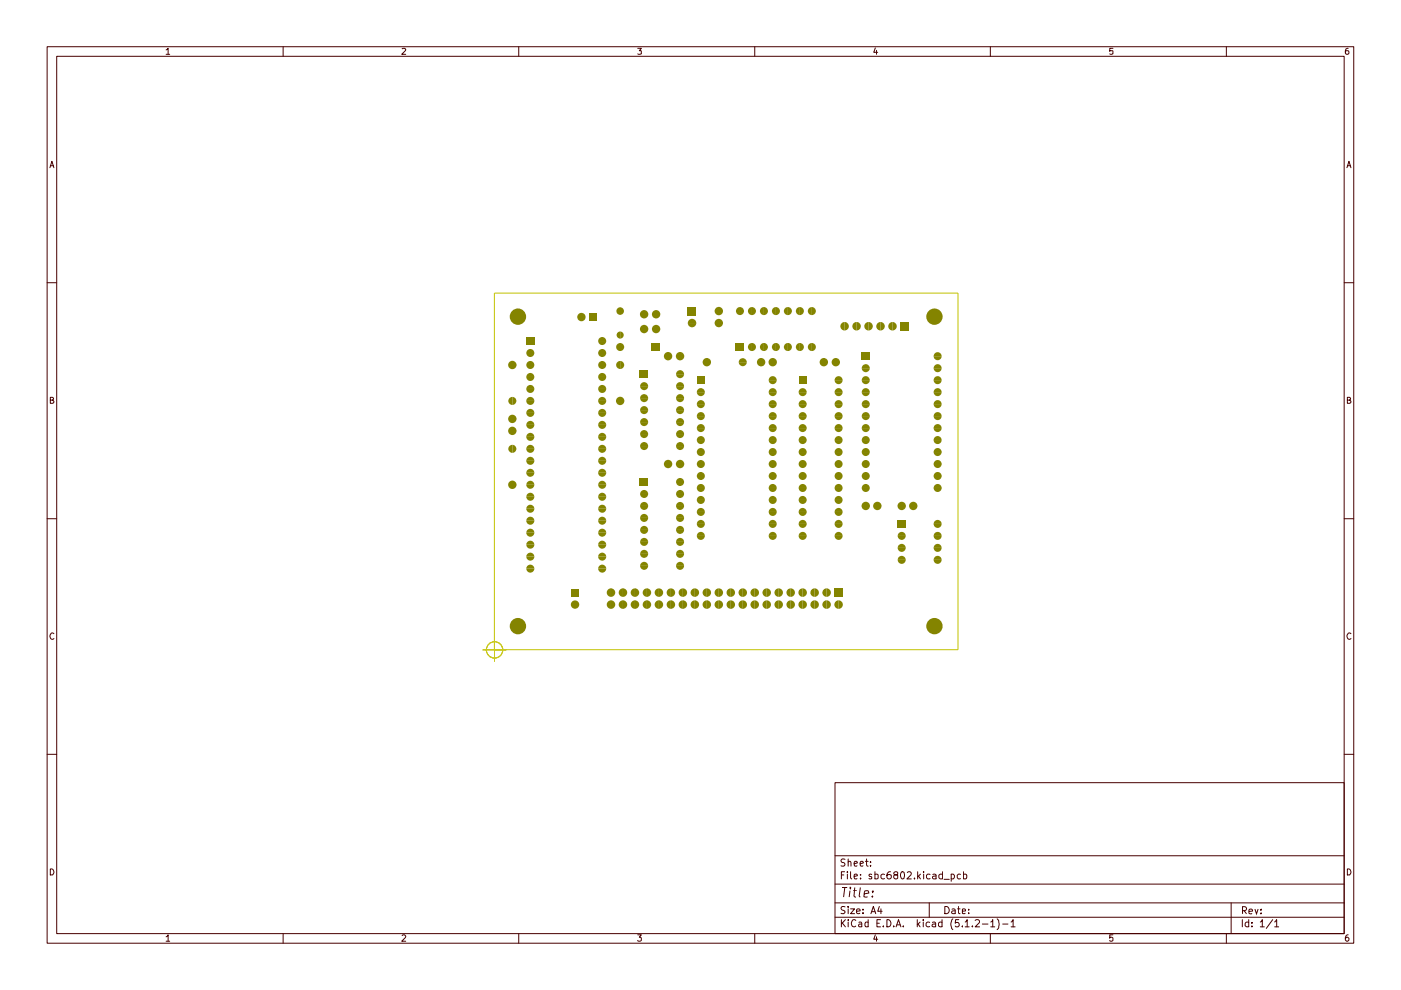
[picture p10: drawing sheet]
<svg xmlns="http://www.w3.org/2000/svg" width="297mm" height="210mm" viewBox="0 0 297 210" stroke-linecap="round" stroke-linejoin="round" font-family="sans-serif">
<g fill="none" stroke="#480000" stroke-width=".21">
<path d="M10 9.9h277v190.1h-277zM12 11.9h273v186.1h-273zM35.2 10.6l.4-.4v1.3M35.2 11.5h.8M60 9.9v2M85.3 10.3l.5-.1 .2 .4-.8 .9h.8M110 9.9v2M135.2 10.2h.8l-.4 .6h.4v.6h-.8M160 9.9v2M185.6 10.2l-.3 .9h.8M185.8 10.7v.8M210 9.9v2"/>
<path d="M236 10.2h-.7v.6h.6l.1 .6h-.7M260 9.9v2M285.8 10.2l-.4 .1-.1 .2v.9a.42 .42 0 0 0 .6-.1 .42 .42 0 0 0-.1-.5h-.4l-.2 .2M10.6 35.6l.4-1.4 .4 1.4M10.7 35.1h.6M285.6 35.6l.4-1.4 .4 1.4M285.7 35.1h.6M10 59.9h2M285 59.9h2M10.7 84.8h.6v-.5l-.6-.1v1.3h.5l.2-.4-.3-.3M285.7 84.8h.6v-.5l-.6-.1v1.3h.5l.2-.4-.3-.3M10 110h2"/>
<path d="M285 110h2M11.4 134.4a.57 .57 0 0 0-.8 0 .57 .57 0 0 0 .1 .8l.3 .4 .4-.2M286.4 134.4a.57 .57 0 0 0-.8 0 .57 .57 0 0 0 .1 .8l.3 .4 .4-.2M10 159.9h2M285 159.9h2M177 165.9h108v32.1h-108zM10.7 184.2a.71 .71 0 0 1 .7 .5 .71 .71 0 0 1-.2 .8h-.5zM35.2 198.6l.4-.4v1.4M35.2 199.6h.8M60 198v2M85.3 198.4l.1-.2h.4l.2 .4-.8 1h.8M110 198v2"/>
<path d="M135.2 198.2h.8l-.4 .5 .4 .2v.5l-.3 .2h-.3l-.2-.2M160 198v2M177 194.5h108M177 191.4h108M177 187.5h108M177 181.4h108M178.4 195v1.5M178.4 185.5h.5M178.5 188.2h1.1M178.6 195.7l.6 .8M179.1 184.8h-.7v1.6M179.1 188.2l-.2 2"/>
<path d="M179.2 192.3l-.6-.1-.3 .3 .3 .5 .5 .1 .1 .4-.3 .2-.6-.1M179.2 182.2l-.6-.1-.3 .3 .3 .5h.3l.3 .3-.3 .4h-.6M179.2 195l-.8 .9M179.7 184.8v.2M179.7 185.3v1.1M179.8 195v.2M179.8 192.2v.2M179.8 182.8l.2-.2 .3 .1 .1 .9M179.8 182.1v1.5M179.8 192.7v1M179.8 195.5v1M180.2 188.8l-.2 1.4"/>
<path d="M180.3 188.2v.2M180.3 192.7h.9l-.9 1h.9M180.3 184.8v1.3l.3 .3M180.9 188.8h.8M181.1 185.8l.7-.1-.2-.4h-.3l-.2 .2v.6l.2 .3 .4-.1M181.1 183.1l.7-.1-.2-.4-.4 .1-.1 .7 .2 .2h.4M181.2 188.2l-.1 1.7 .4 .3M181.4 195.2l-.2-.2a.77 .77 0 0 0-.7 .7 .77 .77 0 0 0 .7 .8l.2-.2M181.6 193.2l.8-.1-.1-.3-.4-.1-.3 .3v.5l.3 .2 .4-.1M182.1 195.6h.5l.1 .9M182.4 183.1l.6-.1-.1-.4-.4 .1-.1 .7 .1 .2h.5M182.4 188.2l-.2 1.7 .2 .3"/>
<path d="M182.5 186.2v.2M182.5 185.4v.1M182.7 195.9h-.5l-.2 .3 .2 .3 .5-.1M183 193.5v.2M183 192.8v.2M183.2 189.5l1-.1-.1-.5-.5-.1-.3 .1v.3l-.1 .9h.7M183.5 182.6h.6M183.7 182.1v1.3l.4 .2M184.1 195.6l-.5-.1-.2 .3 .1 .6h.6M184.1 195v1.5M184.6 183.5v.1M184.6 182.7v.2"/>
<path d="M184.7 193.7l.5-1.5 .5 1.5M184.8 185.4l-.4-.1-.2 .2 .2 .3 .4 .1v.4h-.6M184.8 193.3h.7M185 190v.2M185 188.9v.3M185.5 185.4l.4-.1 .3 .2v.7l-.3 .2-.4-.1M185.5 184.8v1.6M185.6 198.2l-.3 .9h.8M185.8 198.6v1M185.9 195.7h.5M186.4 192.2l-.3 1h.9M186.7 195h-.8v1.5h.8"/>
<path d="M186.8 192.7v1M187.3 196.3v.2M187.5 185.4a.52 .52 0 0 0-.7 .2l.1 .7h.6M188 195a.77 .77 0 0 1 .9 .7 .77 .77 0 0 1-.9 .8zM188.8 184.8h-.3a1.04 1.04 0 0 0-.3 1.5h.6l.2-.6-.4-.3-.5 .1-.1 .2M189.5 196.3v.2M189.8 185.5l-.3-.4a.52 .52 0 0 1 .8-.1l-.1 .4-.5 .1a.48 .48 0 0 0-.1 .7 .48 .48 0 0 0 .7 0v-.6l-.2-.1M190 196.5l.5-1.5 .5 1.5M190.2 196.1h.6M191.3 184.8h.1a1 1 0 0 1 0 1.6l-.4-.4a.99 .99 0 0 1 .3-1.2zM191.5 196.3v.2M192.4 185l.6-.2 .2 .5-.9 1.1h.9"/>
<path d="M193.9 186.2v.2M194.5 195v1.5M194.6 184.8v1.6M194.6 195.9l.5 .6M194.7 185.8l.5 .6M195.1 195.5l-.6 .6M195.2 185.3l-.6 .6M195.7 195v.2M195.7 195.5v1M195.8 184.8v.2M195.8 185.3v1.1M197 191.4v3.1"/>
<path d="M197.1 195.6h-.6l-.2 .7a.52 .52 0 0 0 .8 .1M197.2 185.4l-.5-.1-.3 .3v.4l.3 .4 .5-.1M197.7 195.6h.6l.1 .9M197.8 185.4l.4-.1 .3 .2v.9M198.4 195.9h-.5l-.3 .3 .3 .3 .5-.1M198.5 185.7l-.8 .2 .3 .5 .5-.1M199.7 195.6h-.6l-.1 .7a.52 .52 0 0 0 .7 .1M199.7 195v1.5M199.8 185.4a.52 .52 0 0 0-.7 .2l.1 .7h.6M199.8 184.8v1.6M200.2 186.4h1.1M200.3 192.2a.78 .78 0 0 1 1 .8 .78 .78 0 0 1-1 .7z"/>
<path d="M201.7 185.4l.4-.1 .3 .3v.4l-.3 .4-.4-.1M201.7 185.3v1.6M201.8 192.8h.6l.1 .9M202 194.8a1.74 1.74 0 0 0 0 2.3M202.5 193.1h-.5l-.2 .3 .2 .3 .5-.1M203 192.7h.5M203.2 192.2v1.3l.3 .2M203.3 195h-.7l-.1 .7 .2-.1h.4l.3 .3v.4l-.3 .2h-.4l-.2-.2M203.6 185.4l-.4-.1-.3 .3v.4l.3 .4 .4-.1M204 193.2l.7-.1-.1-.3h-.6v.8h.6M204 196.3v.2M204.3 185.4l.4-.1 .3 .3-.1 .7h-.6"/>
<path d="M204.3 184.8v1.6M204.6 195.5l.5-.5v1.5M204.6 196.5h.9M205.4 193.5v.2M205.4 192.8v.2M206.2 196.3v.2M206.8 195.2l.5-.2 .4 .3-.1 .4-.8 .8h.9M208.3 195.9h1.2M210 198v2M210.1 195.5l.4-.5v1.5M210.1 196.5h.8M211.4 194.8a1.74 1.74 0 0 1 0 2.3"/>
<path d="M212.6 195.9h1.1M214.4 195.5l.4-.5v1.5M214.4 196.5h.8M236 198.2h-.7v.7l.2-.2 .5 .2-.1 .6-.4 .1-.2-.2M260 198v2M261 191.4v6.6M263.4 195v1.5M263.4 193.1l.7-.1 .2-.3-.1-.3-.3-.2h-.5v1.6M263.8 193.1l.5 .7M264.8 195.6h-.6l-.2 .7a.52 .52 0 0 0 .8 .1M264.8 195v1.5M264.8 193.3l.8-.1-.1-.4-.5-.1-.2 .3v.6l.2 .2 .5-.1"/>
<path d="M265.4 196.3v.2M265.4 195.6v.1M266.1 192.7l.3 1.1 .3-1.1M267.2 195.5l.4-.5v1.5M267.2 196.5h.9M267.3 193.6v.2M267.3 192.8v.2M269.8 195l-1.3 1.8M270.3 195.5l.4-.5v1.5M270.3 196.5h.8M285.7 184.2a.71 .71 0 0 1 .7 .5 .71 .71 0 0 1-.2 .8h-.5zM285.8 198.2l-.4 .2a.92 .92 0 0 0 .1 1.2h.2l.3-.3v-.3l-.3-.3h-.2l-.3 .3"/>
</g>
<g fill="#848400">
<path d="M169.6 110.5a.85 .85 0 0 1 .9-.2 .85 .85 0 0 1 .5 .8h-1.7z"/>
<path d="M169.3 111.1h1.7a.85 .85 0 0 1-.8 .8 .85 .85 0 0 1-.9-.8z"/>
<path d="M169.6 113a.85 .85 0 0 1 .9-.2 .85 .85 0 0 1 .5 .8h-1.7z"/>
<path d="M169.3 113.6h1.7a.85 .85 0 0 1-.8 .9 .85 .85 0 0 1-.9-.9z"/>
<path d="M163.2 113a.85 .85 0 0 1 1-.2 .85 .85 0 0 1 .5 .8h-1.7z"/>
<path d="M163 113.6h1.7a.85 .85 0 0 1-.9 .9 .85 .85 0 0 1-.8-.9z"/>
<path d="M163.2 110.5a.85 .85 0 0 1 1-.2 .85 .85 0 0 1 .5 .8h-1.7z"/>
<path d="M163 111.1h1.7a.85 .85 0 0 1-.9 .8 .85 .85 0 0 1-.8-.8z"/>
<path d="M169.6 107.9a.85 .85 0 0 1 .9-.1 .85 .85 0 0 1 .5 .7h-1.7z"/>
<path d="M169.3 108.5h1.7a.85 .85 0 0 1-.8 .9 .85 .85 0 0 1-.9-.9z"/>
<path d="M169.6 105.4a.85 .85 0 0 1 .9-.2 .85 .85 0 0 1 .5 .8h-1.7z"/>
<path d="M169.3 106h1.7a.85 .85 0 0 1-.8 .9 .85 .85 0 0 1-.9-.9z"/>
<path d="M163.2 107.9a.85 .85 0 0 1 1-.1 .85 .85 0 0 1 .5 .7h-1.7z"/>
<path d="M163 108.5h1.7a.85 .85 0 0 1-.9 .9 .85 .85 0 0 1-.8-.9z"/>
<path d="M163.2 105.4a.85 .85 0 0 1 1-.2 .85 .85 0 0 1 .5 .8h-1.7z"/>
<path d="M163 106h1.7a.85 .85 0 0 1-.9 .9 .85 .85 0 0 1-.8-.9z"/>
<path d="M148 97.8a.85 .85 0 0 1 .9-.2 .85 .85 0 0 1 .5 .8h-1.7z"/>
<path d="M147.7 98.4h1.7a.85 .85 0 0 1-.8 .8 .85 .85 0 0 1-.9-.8z"/>
<path d="M148 100.3a.85 .85 0 0 1 .9-.2 .85 .85 0 0 1 .5 .8h-1.7z"/>
<path d="M147.7 100.9h1.7a.85 .85 0 0 1-.8 .9 .85 .85 0 0 1-.9-.9z"/>
<path d="M148 102.9a.85 .85 0 0 1 .9-.2 .85 .85 0 0 1 .5 .8h-1.7z"/>
<path d="M147.7 103.5h1.7a.85 .85 0 0 1-.8 .8 .85 .85 0 0 1-.9-.8z"/>
<path d="M148 105.4a.85 .85 0 0 1 .9-.2 .85 .85 0 0 1 .5 .8h-1.7z"/>
<path d="M147.7 106h1.7a.85 .85 0 0 1-.8 .9 .85 .85 0 0 1-.9-.9z"/>
<path d="M148 110.5a.85 .85 0 0 1 .9-.2 .85 .85 0 0 1 .5 .8h-1.7z"/>
<path d="M147.7 111.1h1.7a.85 .85 0 0 1-.8 .8 .85 .85 0 0 1-.9-.8z"/>
<path d="M148 107.9a.85 .85 0 0 1 .9-.1 .85 .85 0 0 1 .5 .7h-1.7z"/>
<path d="M147.7 108.5h1.7a.85 .85 0 0 1-.8 .9 .85 .85 0 0 1-.9-.9z"/>
<path d="M148 95.2a.85 .85 0 0 1 .9-.1 .85 .85 0 0 1 .5 .7h-1.7z"/>
<path d="M147.7 95.8h1.7a.85 .85 0 0 1-.8 .9 .85 .85 0 0 1-.9-.9z"/>
<path d="M148 113a.85 .85 0 0 1 .9-.2 .85 .85 0 0 1 .5 .8h-1.7z"/>
<path d="M147.7 113.6h1.7a.85 .85 0 0 1-.8 .9 .85 .85 0 0 1-.9-.9z"/>
<path d="M169.6 100.3a.85 .85 0 0 1 .9-.2 .85 .85 0 0 1 .5 .8h-1.7z"/>
<path d="M169.3 100.9h1.7a.85 .85 0 0 1-.8 .9 .85 .85 0 0 1-.9-.9z"/>
<path d="M169.6 102.9a.85 .85 0 0 1 .9-.2 .85 .85 0 0 1 .5 .8h-1.7z"/>
<path d="M169.3 103.5h1.7a.85 .85 0 0 1-.8 .8 .85 .85 0 0 1-.9-.8z"/>
<path d="M163.2 102.9a.85 .85 0 0 1 1-.2 .85 .85 0 0 1 .5 .8h-1.7z"/>
<path d="M163 103.5h1.7a.85 .85 0 0 1-.9 .8 .85 .85 0 0 1-.8-.8z"/>
<path d="M163.2 100.3a.85 .85 0 0 1 1-.2 .85 .85 0 0 1 .5 .8h-1.7z"/>
<path d="M163 100.9h1.7a.85 .85 0 0 1-.9 .9 .85 .85 0 0 1-.8-.9z"/>
<path d="M163.2 97.8a.85 .85 0 0 1 1-.2 .85 .85 0 0 1 .5 .8h-1.7z"/>
<path d="M163 98.4h1.7a.85 .85 0 0 1-.9 .8 .85 .85 0 0 1-.8-.8z"/>
<path d="M169.6 95.2a.85 .85 0 0 1 .9-.1 .85 .85 0 0 1 .5 .7h-1.7z"/>
<path d="M169.3 95.8h1.7a.85 .85 0 0 1-.8 .9 .85 .85 0 0 1-.9-.9z"/>
<path d="M169.6 97.8a.85 .85 0 0 1 .9-.2 .85 .85 0 0 1 .5 .8h-1.7z"/>
<path d="M169.3 98.4h1.7a.85 .85 0 0 1-.8 .8 .85 .85 0 0 1-.9-.8z"/>
<path d="M163.2 95.2a.85 .85 0 0 1 1-.1 .85 .85 0 0 1 .5 .7h-1.7z"/>
<path d="M163 95.8h1.7a.85 .85 0 0 1-.9 .9 .85 .85 0 0 1-.8-.9z"/>
<path d="M152.4 124.7a.9 .9 0 0 1 .9 .9 .9 .9 0 0 1-.9 .9z"/>
<path d="M151.8 125l.6-.3v1.8a.9 .9 0 0 1-.8-.5 .9 .9 0 0 1 .2-1z"/>
<path d="M154.9 124.7a.9 .9 0 0 1 .9 .9 .9 .9 0 0 1-.9 .9z"/>
<path d="M154.3 125l.6-.3v1.8a.9 .9 0 0 1-.8-.5 .9 .9 0 0 1 .2-1z"/>
<path d="M157.5 127.3a.9 .9 0 0 1 .9 .9 .9 .9 0 0 1-.9 .9z"/>
<path d="M156.8 127.5l.7-.2v1.8a.9 .9 0 0 1-.9-.6 .9 .9 0 0 1 .2-1z"/>
<path d="M157.5 124.7a.9 .9 0 0 1 .9 .9 .9 .9 0 0 1-.9 .9z"/>
<path d="M156.8 125l.7-.3v1.8a.9 .9 0 0 1-.9-.5 .9 .9 0 0 1 .2-1z"/>
<path d="M154.9 127.3a.9 .9 0 0 1 .9 .9 .9 .9 0 0 1-.9 .9z"/>
<path d="M154.3 127.5l.6-.2v1.8a.9 .9 0 0 1-.8-.6 .9 .9 0 0 1 .2-1z"/>
<path d="M162.6 127.3a.9 .9 0 0 1 .9 .9 .9 .9 0 0 1-.9 .9z"/>
<path d="M161.9 127.5l.7-.2v1.8a.9 .9 0 0 1-.9-.6 .9 .9 0 0 1 .2-1z"/>
<path d="M165.1 124.7a.9 .9 0 0 1 .9 .9 .9 .9 0 0 1-.9 .9z"/>
<path d="M164.5 125l.6-.3v1.8a.9 .9 0 0 1-.8-.5 .9 .9 0 0 1 .2-1z"/>
<path d="M165.1 127.3a.9 .9 0 0 1 .9 .9 .9 .9 0 0 1-.9 .9z"/>
<path d="M164.5 127.5l.6-.2v1.8a.9 .9 0 0 1-.8-.6 .9 .9 0 0 1 .2-1z"/>
<path d="M162.6 124.7a.9 .9 0 0 1 .9 .9 .9 .9 0 0 1-.9 .9z"/>
<path d="M161.9 125l.7-.3v1.8a.9 .9 0 0 1-.9-.5 .9 .9 0 0 1 .2-1z"/>
<path d="M167.6 124.7a.9 .9 0 0 1 .9 .9 .9 .9 0 0 1-.9 .9z"/>
<path d="M167 125l.6-.3v1.8a.9 .9 0 0 1-.8-.5 .9 .9 0 0 1 .2-1z"/>
<path d="M167.6 127.3a.9 .9 0 0 1 .9 .9 .9 .9 0 0 1-.9 .9z"/>
<path d="M167 127.5l.6-.2v1.8a.9 .9 0 0 1-.8-.6 .9 .9 0 0 1 .2-1z"/>
<path d="M160 124.7a.9 .9 0 0 1 .9 .9 .9 .9 0 0 1-.9 .9z"/>
<path d="M159.4 125l.6-.3v1.8a.9 .9 0 0 1-.8-.5 .9 .9 0 0 1 .2-1z"/>
<path d="M160 127.3a.9 .9 0 0 1 .9 .9 .9 .9 0 0 1-.9 .9z"/>
<path d="M159.4 127.5l.6-.2v1.8a.9 .9 0 0 1-.8-.6 .9 .9 0 0 1 .2-1z"/>
<path d="M152.4 127.3a.9 .9 0 0 1 .9 .9 .9 .9 0 0 1-.9 .9z"/>
<path d="M151.8 127.5l.6-.2v1.8a.9 .9 0 0 1-.8-.6 .9 .9 0 0 1 .2-1z"/>
<path d="M147.3 124.7a.9 .9 0 0 1 .9 .9 .9 .9 0 0 1-.9 .9z"/>
<path d="M146.7 125l.6-.3v1.8a.9 .9 0 0 1-.8-.5 .9 .9 0 0 1 .2-1z"/>
<path d="M149.9 124.7a.9 .9 0 0 1 .9 .9 .9 .9 0 0 1-.9 .9z"/>
<path d="M149.2 125l.7-.3v1.8a.9 .9 0 0 1-.9-.5 .9 .9 0 0 1 .2-1z"/>
<path d="M149.9 127.3a.9 .9 0 0 1 .9 .9 .9 .9 0 0 1-.9 .9z"/>
<path d="M149.2 127.5l.7-.2v1.8a.9 .9 0 0 1-.9-.6 .9 .9 0 0 1 .2-1z"/>
<path d="M147.3 127.3a.9 .9 0 0 1 .9 .9 .9 .9 0 0 1-.9 .9z"/>
<path d="M146.7 127.5l.6-.2v1.8a.9 .9 0 0 1-.8-.6 .9 .9 0 0 1 .2-1z"/>
<path d="M143.6 104.1a.85 .85 0 0 1 .9-.2 .85 .85 0 0 1 .5 .8h-1.7z"/>
<path d="M143.3 104.7h1.7a.85 .85 0 0 1-.8 .9 .85 .85 0 0 1-.9-.9z"/>
<path d="M136 104.1a.85 .85 0 0 1 .9-.2 .85 .85 0 0 1 .5 .8h-1.7z"/>
<path d="M135.7 104.7h1.7a.85 .85 0 0 1-.8 .9 .85 .85 0 0 1-.9-.9z"/>
<path d="M136 106.7a.85 .85 0 0 1 .9-.2 .85 .85 0 0 1 .5 .8h-1.7z"/>
<path d="M135.7 107.3h1.7a.85 .85 0 0 1-.8 .8 .85 .85 0 0 1-.9-.8z"/>
<path d="M143.6 106.7a.85 .85 0 0 1 .9-.2 .85 .85 0 0 1 .5 .8h-1.7z"/>
<path d="M143.3 107.3h1.7a.85 .85 0 0 1-.8 .8 .85 .85 0 0 1-.9-.8z"/>
<path d="M135.6 101.3h1.8v1.7h-1.8z"/>
<path d="M143.6 101.6a.85 .85 0 0 1 .9-.2 .85 .85 0 0 1 .5 .8h-1.7z"/>
<path d="M143.3 102.2h1.7a.85 .85 0 0 1-.8 .8 .85 .85 0 0 1-.9-.8z"/>
<path d="M143.6 111.8a.85 .85 0 0 1 .9-.2 .85 .85 0 0 1 .5 .8h-1.7z"/>
<path d="M143.3 112.4h1.7a.85 .85 0 0 1-.8 .8 .85 .85 0 0 1-.9-.8z"/>
<path d="M143.6 114.3a.85 .85 0 0 1 .9-.2 .85 .85 0 0 1 .5 .8h-1.7z"/>
<path d="M143.3 114.9h1.7a.85 .85 0 0 1-.8 .8 .85 .85 0 0 1-.9-.8z"/>
<path d="M143.6 119.4a.85 .85 0 0 1 .9-.2 .85 .85 0 0 1 .5 .8h-1.7z"/>
<path d="M143.3 120h1.7a.85 .85 0 0 1-.8 .8 .85 .85 0 0 1-.9-.8z"/>
<path d="M143.6 116.8a.85 .85 0 0 1 .9-.2 .85 .85 0 0 1 .5 .8h-1.7z"/>
<path d="M143.3 117.4h1.7a.85 .85 0 0 1-.8 .9 .85 .85 0 0 1-.9-.9z"/>
<path d="M143.6 109.2a.85 .85 0 0 1 .9-.2 .85 .85 0 0 1 .5 .8h-1.7z"/>
<path d="M143.3 109.8h1.7a.85 .85 0 0 1-.8 .9 .85 .85 0 0 1-.9-.9z"/>
<path d="M142.2 124.7a.9 .9 0 0 1 .9 .9 .9 .9 0 0 1-.9 .9z"/>
<path d="M141.6 125l.6-.3v1.8a.9 .9 0 0 1-.8-.5 .9 .9 0 0 1 .2-1z"/>
<path d="M144.8 127.3a.9 .9 0 0 1 .9 .9 .9 .9 0 0 1-.9 .9z"/>
<path d="M144.1 127.5l.7-.2v1.8a.9 .9 0 0 1-.9-.6 .9 .9 0 0 1 .2-1z"/>
<path d="M142.2 127.3a.9 .9 0 0 1 .9 .9 .9 .9 0 0 1-.9 .9z"/>
<path d="M141.6 127.5l.6-.2v1.8a.9 .9 0 0 1-.8-.6 .9 .9 0 0 1 .2-1z"/>
<path d="M144.8 124.7a.9 .9 0 0 1 .9 .9 .9 .9 0 0 1-.9 .9z"/>
<path d="M144.1 125l.7-.3v1.8a.9 .9 0 0 1-.9-.5 .9 .9 0 0 1 .2-1z"/>
<path d="M136 109.2a.85 .85 0 0 1 .9-.2 .85 .85 0 0 1 .5 .8h-1.7z"/>
<path d="M135.7 109.8h1.7a.85 .85 0 0 1-.8 .9 .85 .85 0 0 1-.9-.9z"/>
<path d="M136 111.8a.85 .85 0 0 1 .9-.2 .85 .85 0 0 1 .5 .8h-1.7z"/>
<path d="M135.7 112.4h1.7a.85 .85 0 0 1-.8 .8 .85 .85 0 0 1-.9-.8z"/>
<path d="M136 116.8a.85 .85 0 0 1 .9-.2 .85 .85 0 0 1 .5 .8h-1.7z"/>
<path d="M135.7 117.4h1.7a.85 .85 0 0 1-.8 .9 .85 .85 0 0 1-.9-.9z"/>
<path d="M136 114.3a.85 .85 0 0 1 .9-.2 .85 .85 0 0 1 .5 .8h-1.7z"/>
<path d="M135.7 114.9h1.7a.85 .85 0 0 1-.8 .8 .85 .85 0 0 1-.9-.8z"/>
<path d="M136 119.4a.85 .85 0 0 1 .9-.2 .85 .85 0 0 1 .5 .8h-1.7z"/>
<path d="M135.7 120h1.7a.85 .85 0 0 1-.8 .8 .85 .85 0 0 1-.9-.8z"/>
<path d="M139.7 124.7a.9 .9 0 0 1 .9 .9 .9 .9 0 0 1-.9 .9z"/>
<path d="M139.1 125l.6-.3v1.8a.9 .9 0 0 1-.8-.5 .9 .9 0 0 1 .2-1z"/>
<path d="M139.7 127.3a.9 .9 0 0 1 .9 .9 .9 .9 0 0 1-.9 .9z"/>
<path d="M139.1 127.5l.6-.2v1.8a.9 .9 0 0 1-.8-.6 .9 .9 0 0 1 .2-1z"/>
<path d="M137.2 124.7a.9 .9 0 0 1 .9 .9 .9 .9 0 0 1-.9 .9z"/>
<path d="M136.5 125l.7-.3v1.8a.9 .9 0 0 1-.9-.5 .9 .9 0 0 1 .2-1z"/>
<path d="M137.2 127.3a.9 .9 0 0 1 .9 .9 .9 .9 0 0 1-.9 .9z"/>
<path d="M136.5 127.5l.7-.2v1.8a.9 .9 0 0 1-.9-.6 .9 .9 0 0 1 .2-1z"/>
<path d="M134.6 124.7a.9 .9 0 0 1 .9 .9 .9 .9 0 0 1-.9 .9z"/>
<path d="M134 125l.6-.3v1.8a.9 .9 0 0 1-.8-.5 .9 .9 0 0 1 .2-1z"/>
<path d="M134.6 127.3a.9 .9 0 0 1 .9 .9 .9 .9 0 0 1-.9 .9z"/>
<path d="M134 127.5l.6-.2v1.8a.9 .9 0 0 1-.8-.6 .9 .9 0 0 1 .2-1z"/>
<path d="M111.8 79.3a.85 .85 0 0 1 1-.2 .85 .85 0 0 1 .5 .8h-1.7z"/>
<path d="M111.6 79.9h1.7a.85 .85 0 0 1-.9 .9 .85 .85 0 0 1-.8-.9z"/>
<path d="M111.8 81.9a.85 .85 0 0 1 1-.2 .85 .85 0 0 1 .5 .8h-1.7z"/>
<path d="M111.6 82.5h1.7a.85 .85 0 0 1-.9 .8 .85 .85 0 0 1-.8-.8z"/>
<path d="M111.8 84.4a.85 .85 0 0 1 1-.2 .85 .85 0 0 1 .5 .8h-1.7z"/>
<path d="M111.6 85h1.7a.85 .85 0 0 1-.9 .9 .85 .85 0 0 1-.8-.9z"/>
<path d="M111.8 86.9a.85 .85 0 0 1 1-.1 .85 .85 0 0 1 .5 .7h-1.7z"/>
<path d="M111.6 87.5h1.7a.85 .85 0 0 1-.9 .9 .85 .85 0 0 1-.8-.9z"/>
<path d="M108.6 84.2a.85 .85 0 0 1 .9 .8 .85 .85 0 0 1-.9 .9z"/>
<path d="M108 84.4l.6-.2v1.7a.85 .85 0 0 1-.8-.6 .85 .85 0 0 1 .2-.9z"/>
<path d="M111.8 92a.85 .85 0 0 1 1-.2 .85 .85 0 0 1 .5 .8h-1.7z"/>
<path d="M111.6 92.6h1.7a.85 .85 0 0 1-.9 .9 .85 .85 0 0 1-.8-.9z"/>
<path d="M111.8 94.6a.85 .85 0 0 1 1-.2 .85 .85 0 0 1 .5 .8h-1.7z"/>
<path d="M111.6 95.2h1.7a.85 .85 0 0 1-.9 .8 .85 .85 0 0 1-.8-.8z"/>
<path d="M111.8 97.1a.85 .85 0 0 1 1-.2 .85 .85 0 0 1 .5 .8h-1.7z"/>
<path d="M111.6 97.7h1.7a.85 .85 0 0 1-.9 .9 .85 .85 0 0 1-.8-.9z"/>
<path d="M111.8 89.5a.85 .85 0 0 1 1-.2 .85 .85 0 0 1 .5 .8h-1.7z"/>
<path d="M111.6 90.1h1.7a.85 .85 0 0 1-.9 .8 .85 .85 0 0 1-.8-.8z"/>
<path d="M108 94.6l.6-.3v1.7a.85 .85 0 0 1-.8-.5 .85 .85 0 0 1 .2-.9z"/>
<path d="M108.6 94.3a.85 .85 0 0 1 .9 .9 .85 .85 0 0 1-.9 .8z"/>
<path d="M127.1 86.9a.85 .85 0 0 1 .9-.1 .85 .85 0 0 1 .5 .7h-1.7z"/>
<path d="M126.8 87.5h1.7a.85 .85 0 0 1-.8 .9 .85 .85 0 0 1-.9-.9z"/>
<path d="M127.1 84.4a.85 .85 0 0 1 .9-.2 .85 .85 0 0 1 .5 .8h-1.7z"/>
<path d="M126.8 85h1.7a.85 .85 0 0 1-.8 .9 .85 .85 0 0 1-.9-.9z"/>
<path d="M127.1 97.1a.85 .85 0 0 1 .9-.2 .85 .85 0 0 1 .5 .8h-1.7z"/>
<path d="M126.8 97.7h1.7a.85 .85 0 0 1-.8 .9 .85 .85 0 0 1-.9-.9z"/>
<path d="M127.1 94.6a.85 .85 0 0 1 .9-.2 .85 .85 0 0 1 .5 .8h-1.7z"/>
<path d="M126.8 95.2h1.7a.85 .85 0 0 1-.8 .8 .85 .85 0 0 1-.9-.8z"/>
<path d="M127.1 92a.85 .85 0 0 1 .9-.2 .85 .85 0 0 1 .5 .8h-1.7z"/>
<path d="M126.8 92.6h1.7a.85 .85 0 0 1-.8 .9 .85 .85 0 0 1-.9-.9z"/>
<path d="M127.1 89.5a.85 .85 0 0 1 .9-.2 .85 .85 0 0 1 .5 .8h-1.7z"/>
<path d="M126.8 90.1h1.7a.85 .85 0 0 1-.8 .8 .85 .85 0 0 1-.9-.8z"/>
<path d="M111.8 74.2a.85 .85 0 0 1 1-.1 .85 .85 0 0 1 .5 .7h-1.7z"/>
<path d="M111.6 74.8h1.7a.85 .85 0 0 1-.9 .9 .85 .85 0 0 1-.8-.9z"/>
<path d="M111.8 76.8a.85 .85 0 0 1 1-.2 .85 .85 0 0 1 .5 .8h-1.7z"/>
<path d="M111.6 77.4h1.7a.85 .85 0 0 1-.9 .8 .85 .85 0 0 1-.8-.8z"/>
<path d="M111.5 71.5h1.8v1.7h-1.8z"/>
<path d="M127.1 71.7a.85 .85 0 0 1 .9-.2 .85 .85 0 0 1 .5 .8h-1.7z"/>
<path d="M126.8 72.3h1.7a.85 .85 0 0 1-.8 .9 .85 .85 0 0 1-.9-.9z"/>
<path d="M131.5 70.3a.75 .75 0 0 1 .7 .7 .75 .75 0 0 1-.7 .8z"/>
<path d="M131 70.5l.5-.2v1.5a.75 .75 0 0 1-.7-.5 .75 .75 0 0 1 .2-.8z"/>
<path d="M124.9 66.4h1.7v1.7h-1.7z"/>
<path d="M130.6 73.6h1.7a.85 .85 0 0 1-.8 .8 .85 .85 0 0 1-.9-.8z"/>
<path d="M130.9 73a.85 .85 0 0 1 .9-.2 .85 .85 0 0 1 .5 .8h-1.7z"/>
<path d="M130.9 76.8l.6-.3v1.7a.85 .85 0 0 1-.8-.5 .85 .85 0 0 1 .2-.9z"/>
<path d="M131.5 76.5a.85 .85 0 0 1 .8 .9 .85 .85 0 0 1-.8 .8z"/>
<path d="M127.1 74.2a.85 .85 0 0 1 .9-.1 .85 .85 0 0 1 .5 .7h-1.7z"/>
<path d="M126.8 74.8h1.7a.85 .85 0 0 1-.8 .9 .85 .85 0 0 1-.9-.9z"/>
<path d="M127.1 79.3a.85 .85 0 0 1 .9-.2 .85 .85 0 0 1 .5 .8h-1.7z"/>
<path d="M126.8 79.9h1.7a.85 .85 0 0 1-.8 .9 .85 .85 0 0 1-.9-.9z"/>
<path d="M127.1 76.8a.85 .85 0 0 1 .9-.2 .85 .85 0 0 1 .5 .8h-1.7z"/>
<path d="M126.8 77.4h1.7a.85 .85 0 0 1-.8 .8 .85 .85 0 0 1-.9-.8z"/>
<path d="M127.1 81.9a.85 .85 0 0 1 .9-.2 .85 .85 0 0 1 .5 .8h-1.7z"/>
<path d="M126.8 82.5h1.7a.85 .85 0 0 1-.8 .8 .85 .85 0 0 1-.9-.8z"/>
<path d="M143.6 81.3a.85 .85 0 0 1 .9-.2 .85 .85 0 0 1 .5 .8h-1.7z"/>
<path d="M143.3 81.9h1.7a.85 .85 0 0 1-.8 .8 .85 .85 0 0 1-.9-.8z"/>
<path d="M148 82.5a.85 .85 0 0 1 .9-.1 .85 .85 0 0 1 .5 .7h-1.7z"/>
<path d="M147.7 83.1h1.7a.85 .85 0 0 1-.8 .9 .85 .85 0 0 1-.9-.9z"/>
<path d="M143.6 83.8a.85 .85 0 0 1 .9-.2 .85 .85 0 0 1 .5 .8h-1.7z"/>
<path d="M143.3 84.4h1.7a.85 .85 0 0 1-.8 .9 .85 .85 0 0 1-.9-.9z"/>
<path d="M143.6 78.7a.85 .85 0 0 1 .9-.2 .85 .85 0 0 1 .5 .8h-1.7z"/>
<path d="M143.3 79.3h1.7a.85 .85 0 0 1-.8 .9 .85 .85 0 0 1-.9-.9z"/>
<path d="M147.7 79.8h1.7v1.6h-1.7z"/>
<path d="M138.2 72.7h1.8v1.7h-1.8z"/>
<path d="M143.6 91.4a.85 .85 0 0 1 .9-.2 .85 .85 0 0 1 .5 .8h-1.7z"/>
<path d="M143.3 92h1.7a.85 .85 0 0 1-.8 .9 .85 .85 0 0 1-.9-.9z"/>
<path d="M143.6 88.9a.85 .85 0 0 1 .9-.2 .85 .85 0 0 1 .5 .8h-1.7z"/>
<path d="M143.3 89.5h1.7a.85 .85 0 0 1-.8 .8 .85 .85 0 0 1-.9-.8z"/>
<path d="M148 92.7a.85 .85 0 0 1 .9-.2 .85 .85 0 0 1 .5 .8h-1.7z"/>
<path d="M147.7 93.3h1.7a.85 .85 0 0 1-.8 .9 .85 .85 0 0 1-.9-.9z"/>
<path d="M143.6 94a.85 .85 0 0 1 .9-.2 .85 .85 0 0 1 .5 .8h-1.7z"/>
<path d="M143.3 94.6h1.7a.85 .85 0 0 1-.8 .8 .85 .85 0 0 1-.9-.8z"/>
<path d="M148 90.2a.85 .85 0 0 1 .9-.2 .85 .85 0 0 1 .5 .8h-1.7z"/>
<path d="M147.7 90.8h1.7a.85 .85 0 0 1-.8 .8 .85 .85 0 0 1-.9-.8z"/>
<path d="M148 85.1a.85 .85 0 0 1 .9-.2 .85 .85 0 0 1 .5 .8h-1.7z"/>
<path d="M147.7 85.7h1.7a.85 .85 0 0 1-.8 .8 .85 .85 0 0 1-.9-.8z"/>
<path d="M148 87.6a.85 .85 0 0 1 .9-.2 .85 .85 0 0 1 .5 .8h-1.7z"/>
<path d="M147.7 88.2h1.7a.85 .85 0 0 1-.8 .9 .85 .85 0 0 1-.9-.9z"/>
<path d="M143.6 86.4a.85 .85 0 0 1 .9-.2 .85 .85 0 0 1 .5 .8h-1.7z"/>
<path d="M143.3 87h1.7a.85 .85 0 0 1-.8 .8 .85 .85 0 0 1-.9-.8z"/>
<path d="M136 81.3a.85 .85 0 0 1 .9-.2 .85 .85 0 0 1 .5 .8h-1.7z"/>
<path d="M135.7 81.9h1.7a.85 .85 0 0 1-.8 .8 .85 .85 0 0 1-.9-.8z"/>
<path d="M136 86.4a.85 .85 0 0 1 .9-.2 .85 .85 0 0 1 .5 .8h-1.7z"/>
<path d="M135.7 87h1.7a.85 .85 0 0 1-.8 .8 .85 .85 0 0 1-.9-.8z"/>
<path d="M136 91.4a.85 .85 0 0 1 .9-.2 .85 .85 0 0 1 .5 .8h-1.7z"/>
<path d="M135.7 92h1.7a.85 .85 0 0 1-.8 .9 .85 .85 0 0 1-.9-.9z"/>
<path d="M135.6 78.5h1.8v1.7h-1.8z"/>
<path d="M136 88.9a.85 .85 0 0 1 .9-.2 .85 .85 0 0 1 .5 .8h-1.7z"/>
<path d="M135.7 89.5h1.7a.85 .85 0 0 1-.8 .8 .85 .85 0 0 1-.9-.8z"/>
<path d="M136 83.8a.85 .85 0 0 1 .9-.2 .85 .85 0 0 1 .5 .8h-1.7z"/>
<path d="M135.7 84.4h1.7a.85 .85 0 0 1-.8 .9 .85 .85 0 0 1-.9-.9z"/>
<path d="M136 94a.85 .85 0 0 1 .9-.2 .85 .85 0 0 1 .5 .8h-1.7z"/>
<path d="M135.7 94.6h1.7a.85 .85 0 0 1-.8 .8 .85 .85 0 0 1-.9-.8z"/>
<path d="M145.8 65.1h1.8v1.8h-1.8z"/>
<path d="M146.1 67.9a.9 .9 0 0 1 1-.2 .9 .9 0 0 1 .5 .8h-1.8z"/>
<path d="M145.8 68.5h1.8a.9 .9 0 0 1-.9 .9 .9 .9 0 0 1-.9-.9z"/>
<path d="M183 85.1a.85 .85 0 0 1 .9-.2 .85 .85 0 0 1 .5 .8h-1.7z"/>
<path d="M182.7 85.7h1.7a.85 .85 0 0 1-.8 .8 .85 .85 0 0 1-.9-.8z"/>
<path d="M183 87.6a.85 .85 0 0 1 .9-.2 .85 .85 0 0 1 .5 .8h-1.7z"/>
<path d="M182.7 88.2h1.7a.85 .85 0 0 1-.8 .9 .85 .85 0 0 1-.9-.9z"/>
<path d="M183 90.2a.85 .85 0 0 1 .9-.2 .85 .85 0 0 1 .5 .8h-1.7z"/>
<path d="M182.7 90.8h1.7a.85 .85 0 0 1-.8 .8 .85 .85 0 0 1-.9-.8z"/>
<path d="M183 92.7a.85 .85 0 0 1 .9-.2 .85 .85 0 0 1 .5 .8h-1.7z"/>
<path d="M182.7 93.3h1.7a.85 .85 0 0 1-.8 .9 .85 .85 0 0 1-.9-.9z"/>
<path d="M177.2 92.7a.85 .85 0 0 1 .9-.2 .85 .85 0 0 1 .6 .8h-1.8z"/>
<path d="M176.9 93.3h1.8a.85 .85 0 0 1-.9 .9 .85 .85 0 0 1-.9-.9z"/>
<path d="M177.2 90.2a.85 .85 0 0 1 .9-.2 .85 .85 0 0 1 .6 .8h-1.8z"/>
<path d="M176.9 90.8h1.8a.85 .85 0 0 1-.9 .8 .85 .85 0 0 1-.9-.8z"/>
<path d="M177.2 87.6a.85 .85 0 0 1 .9-.2 .85 .85 0 0 1 .6 .8h-1.8z"/>
<path d="M176.9 88.2h1.8a.85 .85 0 0 1-.9 .9 .85 .85 0 0 1-.9-.9z"/>
<path d="M177.2 85.1a.85 .85 0 0 1 .9-.2 .85 .85 0 0 1 .6 .8h-1.8z"/>
<path d="M176.9 85.7h1.8a.85 .85 0 0 1-.9 .8 .85 .85 0 0 1-.9-.8z"/>
<path d="M186.1 68.5l.6-.2v1.8a.9 .9 0 0 1-.8-.6 .9 .9 0 0 1 .2-1z"/>
<path d="M186.7 68.3a.9 .9 0 0 1 .9 .9 .9 .9 0 0 1-.9 .9z"/>
<path d="M183.5 68.5l.6-.2v1.8a.9 .9 0 0 1-.8-.6 .9 .9 0 0 1 .2-1z"/>
<path d="M184.1 68.3a.9 .9 0 0 1 1 .9 .9 .9 0 0 1-1 .9z"/>
<path d="M190.8 68.2h1.9v1.8h-1.9z"/>
<path d="M181 68.5l.6-.2v1.8a.9 .9 0 0 1-.8-.6 .9 .9 0 0 1 .2-1z"/>
<path d="M181.6 68.3a.9 .9 0 0 1 .9 .9 .9 .9 0 0 1-.9 .9z"/>
<path d="M188.6 68.5l.6-.2v1.8a.9 .9 0 0 1-.8-.6 .9 .9 0 0 1 .2-1z"/>
<path d="M189.2 68.3a.9 .9 0 0 1 .9 .9 .9 .9 0 0 1-.9 .9z"/>
<path d="M178.4 68.5l.7-.2v1.8a.9 .9 0 0 1-.9-.6 .9 .9 0 0 1 .2-1z"/>
<path d="M179.1 68.3a.9 .9 0 0 1 .9 .9 .9 .9 0 0 1-.9 .9z"/>
<path d="M198.2 85.1a.85 .85 0 0 1 .9-.2 .85 .85 0 0 1 .5 .8h-1.7z"/>
<path d="M197.9 85.7h1.7a.85 .85 0 0 1-.8 .8 .85 .85 0 0 1-.9-.8z"/>
<path d="M198.2 92.7a.85 .85 0 0 1 .9-.2 .85 .85 0 0 1 .5 .8h-1.7z"/>
<path d="M197.9 93.3h1.7a.85 .85 0 0 1-.8 .9 .85 .85 0 0 1-.9-.9z"/>
<path d="M198.2 90.2a.85 .85 0 0 1 .9-.2 .85 .85 0 0 1 .5 .8h-1.7z"/>
<path d="M197.9 90.8h1.7a.85 .85 0 0 1-.8 .8 .85 .85 0 0 1-.9-.8z"/>
<path d="M198.2 87.6a.85 .85 0 0 1 .9-.2 .85 .85 0 0 1 .5 .8h-1.7z"/>
<path d="M197.9 88.2h1.7a.85 .85 0 0 1-.8 .9 .85 .85 0 0 1-.9-.9z"/>
<path d="M198.2 82.5a.85 .85 0 0 1 .9-.1 .85 .85 0 0 1 .5 .7h-1.7z"/>
<path d="M197.9 83.1h1.7a.85 .85 0 0 1-.8 .9 .85 .85 0 0 1-.9-.9z"/>
<path d="M198.2 77.5a.85 .85 0 0 1 .9-.2 .85 .85 0 0 1 .5 .8h-1.7z"/>
<path d="M197.9 78.1h1.7a.85 .85 0 0 1-.8 .8 .85 .85 0 0 1-.9-.8z"/>
<path d="M198.2 80a.85 .85 0 0 1 .9-.2 .85 .85 0 0 1 .5 .8h-1.7z"/>
<path d="M197.9 80.6h1.7a.85 .85 0 0 1-.8 .9 .85 .85 0 0 1-.9-.9z"/>
<path d="M198.2 74.9a.85 .85 0 0 1 .9-.2 .85 .85 0 0 1 .5 .8h-1.7z"/>
<path d="M197.9 75.5h1.7a.85 .85 0 0 1-.8 .9 .85 .85 0 0 1-.9-.9z"/>
<path d="M183 77.5a.85 .85 0 0 1 .9-.2 .85 .85 0 0 1 .5 .8h-1.7z"/>
<path d="M182.7 78.1h1.7a.85 .85 0 0 1-.8 .8 .85 .85 0 0 1-.9-.8z"/>
<path d="M182.6 74.7h1.8v1.7h-1.8z"/>
<path d="M183 80a.85 .85 0 0 1 .9-.2 .85 .85 0 0 1 .5 .8h-1.7z"/>
<path d="M182.7 80.6h1.7a.85 .85 0 0 1-.8 .9 .85 .85 0 0 1-.9-.9z"/>
<path d="M183 82.5a.85 .85 0 0 1 .9-.1 .85 .85 0 0 1 .5 .7h-1.7z"/>
<path d="M182.7 83.1h1.7a.85 .85 0 0 1-.8 .9 .85 .85 0 0 1-.9-.9z"/>
<path d="M177.2 82.5a.85 .85 0 0 1 .9-.1 .85 .85 0 0 1 .6 .7h-1.8z"/>
<path d="M176.9 83.1h1.8a.85 .85 0 0 1-.9 .9 .85 .85 0 0 1-.9-.9z"/>
<path d="M177.2 80a.85 .85 0 0 1 .9-.2 .85 .85 0 0 1 .6 .8h-1.8z"/>
<path d="M176.9 80.6h1.8a.85 .85 0 0 1-.9 .9 .85 .85 0 0 1-.9-.9z"/>
<path d="M183 102.9a.85 .85 0 0 1 .9-.2 .85 .85 0 0 1 .5 .8h-1.7z"/>
<path d="M182.7 103.5h1.7a.85 .85 0 0 1-.8 .8 .85 .85 0 0 1-.9-.8z"/>
<path d="M190.2 110.2h1.8v1.7h-1.8z"/>
<path d="M198.2 102.9a.85 .85 0 0 1 .9-.2 .85 .85 0 0 1 .5 .8h-1.7z"/>
<path d="M197.9 103.5h1.7a.85 .85 0 0 1-.8 .8 .85 .85 0 0 1-.9-.8z"/>
<path d="M198.2 100.3a.85 .85 0 0 1 .9-.2 .85 .85 0 0 1 .5 .8h-1.7z"/>
<path d="M197.9 100.9h1.7a.85 .85 0 0 1-.8 .9 .85 .85 0 0 1-.9-.9z"/>
<path d="M198.2 95.2a.85 .85 0 0 1 .9-.1 .85 .85 0 0 1 .5 .7h-1.7z"/>
<path d="M197.9 95.8h1.7a.85 .85 0 0 1-.8 .9 .85 .85 0 0 1-.9-.9z"/>
<path d="M198.2 97.8a.85 .85 0 0 1 .9-.2 .85 .85 0 0 1 .5 .8h-1.7z"/>
<path d="M197.9 98.4h1.7a.85 .85 0 0 1-.8 .8 .85 .85 0 0 1-.9-.8z"/>
<path d="M177.2 100.3a.85 .85 0 0 1 .9-.2 .85 .85 0 0 1 .6 .8h-1.8z"/>
<path d="M176.9 100.9h1.8a.85 .85 0 0 1-.9 .9 .85 .85 0 0 1-.9-.9z"/>
<path d="M177.2 97.8a.85 .85 0 0 1 .9-.2 .85 .85 0 0 1 .6 .8h-1.8z"/>
<path d="M176.9 98.4h1.8a.85 .85 0 0 1-.9 .8 .85 .85 0 0 1-.9-.8z"/>
<path d="M183 95.2a.85 .85 0 0 1 .9-.1 .85 .85 0 0 1 .5 .7h-1.7z"/>
<path d="M182.7 95.8h1.7a.85 .85 0 0 1-.8 .9 .85 .85 0 0 1-.9-.9z"/>
<path d="M183 97.8a.85 .85 0 0 1 .9-.2 .85 .85 0 0 1 .5 .8h-1.7z"/>
<path d="M182.7 98.4h1.7a.85 .85 0 0 1-.8 .8 .85 .85 0 0 1-.9-.8z"/>
<path d="M177.2 102.9a.85 .85 0 0 1 .9-.2 .85 .85 0 0 1 .6 .8h-1.8z"/>
<path d="M176.9 103.5h1.8a.85 .85 0 0 1-.9 .8 .85 .85 0 0 1-.9-.8z"/>
<path d="M183 100.3a.85 .85 0 0 1 .9-.2 .85 .85 0 0 1 .5 .8h-1.7z"/>
<path d="M182.7 100.9h1.7a.85 .85 0 0 1-.8 .9 .85 .85 0 0 1-.9-.9z"/>
<path d="M177.2 95.2a.85 .85 0 0 1 .9-.1 .85 .85 0 0 1 .6 .7h-1.8z"/>
<path d="M176.9 95.8h1.8a.85 .85 0 0 1-.9 .9 .85 .85 0 0 1-.9-.9z"/>
<path d="M170.2 124.7a.9 .9 0 0 1 .9 .9 .9 .9 0 0 1-.9 .9z"/>
<path d="M169.5 125l.7-.3v1.8a.9 .9 0 0 1-.9-.5 .9 .9 0 0 1 .2-1z"/>
<path d="M177.8 127.3a.9 .9 0 0 1 .9 .9 .9 .9 0 0 1-.9 .9z"/>
<path d="M177.2 127.5l.6-.2v1.8a.9 .9 0 0 1-.8-.6 .9 .9 0 0 1 .2-1z"/>
<path d="M175.3 124.7a.9 .9 0 0 1 .9 .9 .9 .9 0 0 1-.9 .9z"/>
<path d="M174.6 125l.7-.3v1.8a.9 .9 0 0 1-.9-.5 .9 .9 0 0 1 .2-1z"/>
<path d="M175.3 127.3a.9 .9 0 0 1 .9 .9 .9 .9 0 0 1-.9 .9z"/>
<path d="M174.6 127.5l.7-.2v1.8a.9 .9 0 0 1-.9-.6 .9 .9 0 0 1 .2-1z"/>
<path d="M172.7 124.7a.9 .9 0 0 1 .9 .9 .9 .9 0 0 1-.9 .9z"/>
<path d="M172.1 125l.6-.3v1.8a.9 .9 0 0 1-.8-.5 .9 .9 0 0 1 .2-1z"/>
<path d="M176.9 124.8h1.8v1.8h-1.8z"/>
<path d="M172.7 127.3a.9 .9 0 0 1 .9 .9 .9 .9 0 0 1-.9 .9z"/>
<path d="M172.1 127.5l.6-.2v1.8a.9 .9 0 0 1-.8-.6 .9 .9 0 0 1 .2-1z"/>
<path d="M170.2 127.3a.9 .9 0 0 1 .9 .9 .9 .9 0 0 1-.9 .9z"/>
<path d="M169.5 127.5l.7-.2v1.8a.9 .9 0 0 1-.9-.6 .9 .9 0 0 1 .2-1z"/>
<path d="M190.6 115.6a.85 .85 0 0 1 .9-.2 .85 .85 0 0 1 .5 .8h-1.7z"/>
<path d="M190.3 116.2h1.7a.85 .85 0 0 1-.8 .8 .85 .85 0 0 1-.9-.8z"/>
<path d="M198.2 113a.85 .85 0 0 1 .9-.2 .85 .85 0 0 1 .5 .8h-1.7z"/>
<path d="M197.9 113.6h1.7a.85 .85 0 0 1-.8 .9 .85 .85 0 0 1-.9-.9z"/>
<path d="M198.2 110.5a.85 .85 0 0 1 .9-.2 .85 .85 0 0 1 .5 .8h-1.7z"/>
<path d="M197.9 111.1h1.7a.85 .85 0 0 1-.8 .8 .85 .85 0 0 1-.9-.8z"/>
<path d="M198.2 115.6a.85 .85 0 0 1 .9-.2 .85 .85 0 0 1 .5 .8h-1.7z"/>
<path d="M197.9 116.2h1.7a.85 .85 0 0 1-.8 .8 .85 .85 0 0 1-.9-.8z"/>
<path d="M190.6 113a.85 .85 0 0 1 .9-.2 .85 .85 0 0 1 .5 .8h-1.7z"/>
<path d="M190.3 113.6h1.7a.85 .85 0 0 1-.8 .9 .85 .85 0 0 1-.9-.9z"/>
<path d="M198.2 118.1a.85 .85 0 0 1 .9-.2 .85 .85 0 0 1 .5 .8h-1.7z"/>
<path d="M197.9 118.7h1.7a.85 .85 0 0 1-.8 .9 .85 .85 0 0 1-.9-.9z"/>
<path d="M190.6 118.1a.85 .85 0 0 1 .9-.2 .85 .85 0 0 1 .5 .8h-1.7z"/>
<path d="M190.3 118.7h1.7a.85 .85 0 0 1-.8 .9 .85 .85 0 0 1-.9-.9z"/>
<path d="M177.2 113a.85 .85 0 0 1 .9-.2 .85 .85 0 0 1 .6 .8h-1.8z"/>
<path d="M176.9 113.6h1.8a.85 .85 0 0 1-.9 .9 .85 .85 0 0 1-.9-.9z"/>
<path d="M177.2 107.9a.85 .85 0 0 1 .9-.1 .85 .85 0 0 1 .6 .7h-1.8z"/>
<path d="M176.9 108.5h1.8a.85 .85 0 0 1-.9 .9 .85 .85 0 0 1-.9-.9z"/>
<path d="M177.2 105.4a.85 .85 0 0 1 .9-.2 .85 .85 0 0 1 .6 .8h-1.8z"/>
<path d="M176.9 106h1.8a.85 .85 0 0 1-.9 .9 .85 .85 0 0 1-.9-.9z"/>
<path d="M177.2 110.5a.85 .85 0 0 1 .9-.2 .85 .85 0 0 1 .6 .8h-1.8z"/>
<path d="M176.9 111.1h1.8a.85 .85 0 0 1-.9 .8 .85 .85 0 0 1-.9-.8z"/>
<path d="M169.6 82.5a.85 .85 0 0 1 .9-.1 .85 .85 0 0 1 .5 .7h-1.7z"/>
<path d="M169.3 83.1h1.7a.85 .85 0 0 1-.8 .9 .85 .85 0 0 1-.9-.9z"/>
<path d="M163.2 85.1a.85 .85 0 0 1 1-.2 .85 .85 0 0 1 .5 .8h-1.7z"/>
<path d="M163 85.7h1.7a.85 .85 0 0 1-.9 .8 .85 .85 0 0 1-.8-.8z"/>
<path d="M169.3 79.8h1.7v1.6h-1.7z"/>
<path d="M163.2 82.5a.85 .85 0 0 1 1-.1 .85 .85 0 0 1 .5 .7h-1.7z"/>
<path d="M163 83.1h1.7a.85 .85 0 0 1-.9 .9 .85 .85 0 0 1-.8-.9z"/>
<path d="M169.6 85.1a.85 .85 0 0 1 .9-.2 .85 .85 0 0 1 .5 .8h-1.7z"/>
<path d="M169.3 85.7h1.7a.85 .85 0 0 1-.8 .8 .85 .85 0 0 1-.9-.8z"/>
<path d="M163.2 80a.85 .85 0 0 1 1-.2 .85 .85 0 0 1 .5 .8h-1.7z"/>
<path d="M163 80.6h1.7a.85 .85 0 0 1-.9 .9 .85 .85 0 0 1-.8-.9z"/>
<path d="M163.2 90.2a.85 .85 0 0 1 1-.2 .85 .85 0 0 1 .5 .8h-1.7z"/>
<path d="M163 90.8h1.7a.85 .85 0 0 1-.9 .8 .85 .85 0 0 1-.8-.8z"/>
<path d="M163.2 87.6a.85 .85 0 0 1 1-.2 .85 .85 0 0 1 .5 .8h-1.7z"/>
<path d="M163 88.2h1.7a.85 .85 0 0 1-.9 .9 .85 .85 0 0 1-.8-.9z"/>
<path d="M169.6 87.6a.85 .85 0 0 1 .9-.2 .85 .85 0 0 1 .5 .8h-1.7z"/>
<path d="M169.3 88.2h1.7a.85 .85 0 0 1-.8 .9 .85 .85 0 0 1-.9-.9z"/>
<path d="M163.2 92.7a.85 .85 0 0 1 1-.2 .85 .85 0 0 1 .5 .8h-1.7z"/>
<path d="M163 93.3h1.7a.85 .85 0 0 1-.9 .9 .85 .85 0 0 1-.8-.9z"/>
<path d="M169.6 92.7a.85 .85 0 0 1 .9-.2 .85 .85 0 0 1 .5 .8h-1.7z"/>
<path d="M169.3 93.3h1.7a.85 .85 0 0 1-.8 .9 .85 .85 0 0 1-.9-.9z"/>
<path d="M169.6 90.2a.85 .85 0 0 1 .9-.2 .85 .85 0 0 1 .5 .8h-1.7z"/>
<path d="M169.3 90.8h1.7a.85 .85 0 0 1-.8 .8 .85 .85 0 0 1-.9-.8z"/>
<path d="M163.9 73l.6-.3v1.7a.85 .85 0 0 1-.8-.5 .85 .85 0 0 1 .2-.9z"/>
<path d="M164.5 72.7a.85 .85 0 0 1 .9 .9 .85 .85 0 0 1-.9 .8z"/>
<path d="M166.4 65.4l.6-.3v1.7a.85 .85 0 0 1-.7-.5 .85 .85 0 0 1 .1-.9z"/>
<path d="M167 65.1a.85 .85 0 0 1 .9 .9 .85 .85 0 0 1-.9 .8z"/>
<path d="M169 65.4l.6-.3v1.7a.85 .85 0 0 1-.8-.5 .85 .85 0 0 1 .2-.9z"/>
<path d="M169.6 65.1a.85 .85 0 0 1 .8 .9 .85 .85 0 0 1-.8 .8z"/>
<path d="M169 73l.6-.3v1.7a.85 .85 0 0 1-.8-.5 .85 .85 0 0 1 .2-.9z"/>
<path d="M169.6 72.7a.85 .85 0 0 1 .8 .9 .85 .85 0 0 1-.8 .8z"/>
<path d="M166.4 73l.6-.3v1.7a.85 .85 0 0 1-.7-.5 .85 .85 0 0 1 .1-.9z"/>
<path d="M167 72.7a.85 .85 0 0 1 .9 .9 .85 .85 0 0 1-.9 .8z"/>
<path d="M171.5 73l.6-.3v1.7a.85 .85 0 0 1-.8-.5 .85 .85 0 0 1 .2-.9z"/>
<path d="M172.1 72.7a.85 .85 0 0 1 .9 .9 .85 .85 0 0 1-.9 .8z"/>
<path d="M163.9 65.4l.6-.3v1.7a.85 .85 0 0 1-.8-.5 .85 .85 0 0 1 .2-.9z"/>
<path d="M164.5 65.1a.85 .85 0 0 1 .9 .9 .85 .85 0 0 1-.9 .8z"/>
<path d="M171.5 65.4l.6-.3v1.7a.85 .85 0 0 1-.8-.5 .85 .85 0 0 1 .2-.9z"/>
<path d="M172.1 65.1a.85 .85 0 0 1 .9 .9 .85 .85 0 0 1-.9 .8z"/>
<path d="M161.4 73l.6-.3v1.7a.85 .85 0 0 1-.8-.5 .85 .85 0 0 1 .2-.9z"/>
<path d="M162 72.7a.85 .85 0 0 1 .8 .9 .85 .85 0 0 1-.8 .8z"/>
<path d="M158.8 73l.6-.3v1.7a.85 .85 0 0 1-.8-.5 .85 .85 0 0 1 .2-.9z"/>
<path d="M159.4 72.7a.85 .85 0 0 1 .9 .9 .85 .85 0 0 1-.9 .8z"/>
<path d="M156.3 65.4l.6-.3v1.7a.85 .85 0 0 1-.8-.5 .85 .85 0 0 1 .2-.9z"/>
<path d="M156.9 65.1a.85 .85 0 0 1 .8 .9 .85 .85 0 0 1-.8 .8z"/>
<path d="M158.8 65.4l.6-.3v1.7a.85 .85 0 0 1-.8-.5 .85 .85 0 0 1 .2-.9z"/>
<path d="M159.4 65.1a.85 .85 0 0 1 .9 .9 .85 .85 0 0 1-.9 .8z"/>
<path d="M161.4 65.4l.6-.3v1.7a.85 .85 0 0 1-.8-.5 .85 .85 0 0 1 .2-.9z"/>
<path d="M162 65.1a.85 .85 0 0 1 .8 .9 .85 .85 0 0 1-.8 .8z"/>
<path d="M156 72.7h1.7v1.7h-1.7z"/>
<path d="M156.9 76.2a.85 .85 0 0 1 .9-.2 .85 .85 0 0 1 .5 .8h-1.7z"/>
<path d="M156.6 76.8h1.7a.85 .85 0 0 1-.8 .8 .85 .85 0 0 1-.9-.8z"/>
<path d="M127.1 114.9a.85 .85 0 0 1 .9-.2 .85 .85 0 0 1 .5 .8h-1.7z"/>
<path d="M126.8 115.5h1.7a.85 .85 0 0 1-.8 .8 .85 .85 0 0 1-.9-.8z"/>
<path d="M127.1 112.3a.85 .85 0 0 1 .9-.1 .85 .85 0 0 1 .5 .7h-1.7z"/>
<path d="M126.8 112.9h1.7a.85 .85 0 0 1-.8 .9 .85 .85 0 0 1-.9-.9z"/>
<path d="M127.1 109.8a.85 .85 0 0 1 .9-.2 .85 .85 0 0 1 .5 .8h-1.7z"/>
<path d="M126.8 110.4h1.7a.85 .85 0 0 1-.8 .9 .85 .85 0 0 1-.9-.9z"/>
<path d="M127.1 107.3a.85 .85 0 0 1 .9-.2 .85 .85 0 0 1 .5 .8h-1.7z"/>
<path d="M126.8 107.9h1.7a.85 .85 0 0 1-.8 .8 .85 .85 0 0 1-.9-.8z"/>
<path d="M127.1 104.7a.85 .85 0 0 1 .9-.2 .85 .85 0 0 1 .5 .8h-1.7z"/>
<path d="M126.8 105.3h1.7a.85 .85 0 0 1-.8 .9 .85 .85 0 0 1-.9-.9z"/>
<path d="M127.1 102.2a.85 .85 0 0 1 .9-.2 .85 .85 0 0 1 .5 .8h-1.7z"/>
<path d="M126.8 102.8h1.7a.85 .85 0 0 1-.8 .8 .85 .85 0 0 1-.9-.8z"/>
<path d="M127.1 117.4a.85 .85 0 0 1 .9-.2 .85 .85 0 0 1 .5 .8h-1.7z"/>
<path d="M126.8 118h1.7a.85 .85 0 0 1-.8 .9 .85 .85 0 0 1-.9-.9z"/>
<path d="M127.1 99.6a.85 .85 0 0 1 .9-.1 .85 .85 0 0 1 .5 .7h-1.7z"/>
<path d="M126.8 100.2h1.7a.85 .85 0 0 1-.8 .9 .85 .85 0 0 1-.9-.9z"/>
<path d="M132.1 124.7a.9 .9 0 0 1 .9 .9 .9 .9 0 0 1-.9 .9z"/>
<path d="M131.4 125l.7-.3v1.8a.9 .9 0 0 1-.9-.5 .9 .9 0 0 1 .2-1z"/>
<path d="M132.1 127.3a.9 .9 0 0 1 .9 .9 .9 .9 0 0 1-.9 .9z"/>
<path d="M131.4 127.5l.7-.2v1.8a.9 .9 0 0 1-.9-.6 .9 .9 0 0 1 .2-1z"/>
<path d="M121.1 124.8h1.7v1.7h-1.7z"/>
<path d="M129.5 124.7a.9 .9 0 0 1 .9 .9 .9 .9 0 0 1-.9 .9z"/>
<path d="M128.9 125l.6-.3v1.8a.9 .9 0 0 1-.8-.5 .9 .9 0 0 1 .2-1z"/>
<path d="M127.1 120a.85 .85 0 0 1 .9-.2 .85 .85 0 0 1 .5 .8h-1.7z"/>
<path d="M126.8 120.6h1.7a.85 .85 0 0 1-.8 .8 .85 .85 0 0 1-.9-.8z"/>
<path d="M129.5 127.3a.9 .9 0 0 1 .9 .9 .9 .9 0 0 1-.9 .9z"/>
<path d="M128.9 127.5l.6-.2v1.8a.9 .9 0 0 1-.8-.6 .9 .9 0 0 1 .2-1z"/>
<path d="M111.8 99.6a.85 .85 0 0 1 1-.1 .85 .85 0 0 1 .5 .7h-1.7z"/>
<path d="M111.6 100.2h1.7a.85 .85 0 0 1-.9 .9 .85 .85 0 0 1-.8-.9z"/>
<path d="M111.8 107.3a.85 .85 0 0 1 1-.2 .85 .85 0 0 1 .5 .8h-1.7z"/>
<path d="M111.6 107.9h1.7a.85 .85 0 0 1-.9 .8 .85 .85 0 0 1-.8-.8z"/>
<path d="M111.8 102.2a.85 .85 0 0 1 1-.2 .85 .85 0 0 1 .5 .8h-1.7z"/>
<path d="M111.6 102.8h1.7a.85 .85 0 0 1-.9 .8 .85 .85 0 0 1-.8-.8z"/>
<path d="M111.8 104.7a.85 .85 0 0 1 1-.2 .85 .85 0 0 1 .5 .8h-1.7z"/>
<path d="M111.6 105.3h1.7a.85 .85 0 0 1-.9 .9 .85 .85 0 0 1-.8-.9z"/>
<path d="M111.8 109.8a.85 .85 0 0 1 1-.2 .85 .85 0 0 1 .5 .8h-1.7z"/>
<path d="M111.6 110.4h1.7a.85 .85 0 0 1-.9 .9 .85 .85 0 0 1-.8-.9z"/>
<path d="M111.8 112.3a.85 .85 0 0 1 1-.1 .85 .85 0 0 1 .5 .7h-1.7z"/>
<path d="M111.6 112.9h1.7a.85 .85 0 0 1-.9 .9 .85 .85 0 0 1-.8-.9z"/>
<path d="M111.8 117.4a.85 .85 0 0 1 1-.2 .85 .85 0 0 1 .5 .8h-1.7z"/>
<path d="M111.6 118h1.7a.85 .85 0 0 1-.9 .9 .85 .85 0 0 1-.8-.9z"/>
<path d="M111.8 114.9a.85 .85 0 0 1 1-.2 .85 .85 0 0 1 .5 .8h-1.7z"/>
<path d="M111.6 115.5h1.7a.85 .85 0 0 1-.9 .8 .85 .85 0 0 1-.8-.8z"/>
<path d="M111.8 120a.85 .85 0 0 1 1-.2 .85 .85 0 0 1 .5 .8h-1.7z"/>
<path d="M111.6 120.6h1.7a.85 .85 0 0 1-.9 .8 .85 .85 0 0 1-.8-.8z"/>
<circle cx="144.2" cy="98.4" r=".89"/>
<circle cx="141.6" cy="98.4" r=".89"/>
<circle cx="108.6" cy="88.8" r=".89"/>
<circle cx="108.6" cy="91.4" r=".89"/>
<circle cx="131.5" cy="85" r=".89"/>
<circle cx="108.6" cy="77.4" r=".89"/>
<circle cx="109.8" cy="67.1" r="1.74"/>
<circle cx="131.5" cy="66" r=".8"/>
<circle cx="123.3" cy="67.2" r=".89"/>
<circle cx="144.2" cy="75.5" r=".89"/>
<circle cx="141.6" cy="75.5" r=".89"/>
<circle cx="149.9" cy="76.8" r=".89"/>
<circle cx="136.6" cy="66.6" r=".89"/>
<circle cx="136.6" cy="69.8" r=".89"/>
<circle cx="139.1" cy="66.6" r=".89"/>
<circle cx="139.1" cy="69.8" r=".89"/>
<circle cx="152.4" cy="68.5" r=".89"/>
<circle cx="152.4" cy="66" r=".89"/>
<circle cx="198.1" cy="67.1" r="1.74"/>
<circle cx="177.2" cy="76.8" r=".89"/>
<circle cx="174.7" cy="76.8" r=".89"/>
<circle cx="186" cy="107.3" r=".89"/>
<circle cx="183.6" cy="107.3" r=".89"/>
<circle cx="191.2" cy="107.3" r=".89"/>
<circle cx="193.6" cy="107.3" r=".89"/>
<circle cx="198.1" cy="132.8" r="1.74"/>
<circle cx="163.8" cy="76.8" r=".89"/>
<circle cx="161.4" cy="76.8" r=".89"/>
<circle cx="121.9" cy="128.2" r=".89"/>
<circle cx="108.6" cy="102.8" r=".89"/>
<circle cx="109.8" cy="132.8" r="1.74"/>
</g>
<g fill="none" stroke="#c2c200" stroke-width=".21">
<path d="M102.3 137.8h5M104.8 137.8h98.3v-75.7h-98.3l.1 78.2"/>
<circle cx="104.9" cy="137.8" r="1.74"/>
</g>
</svg>
